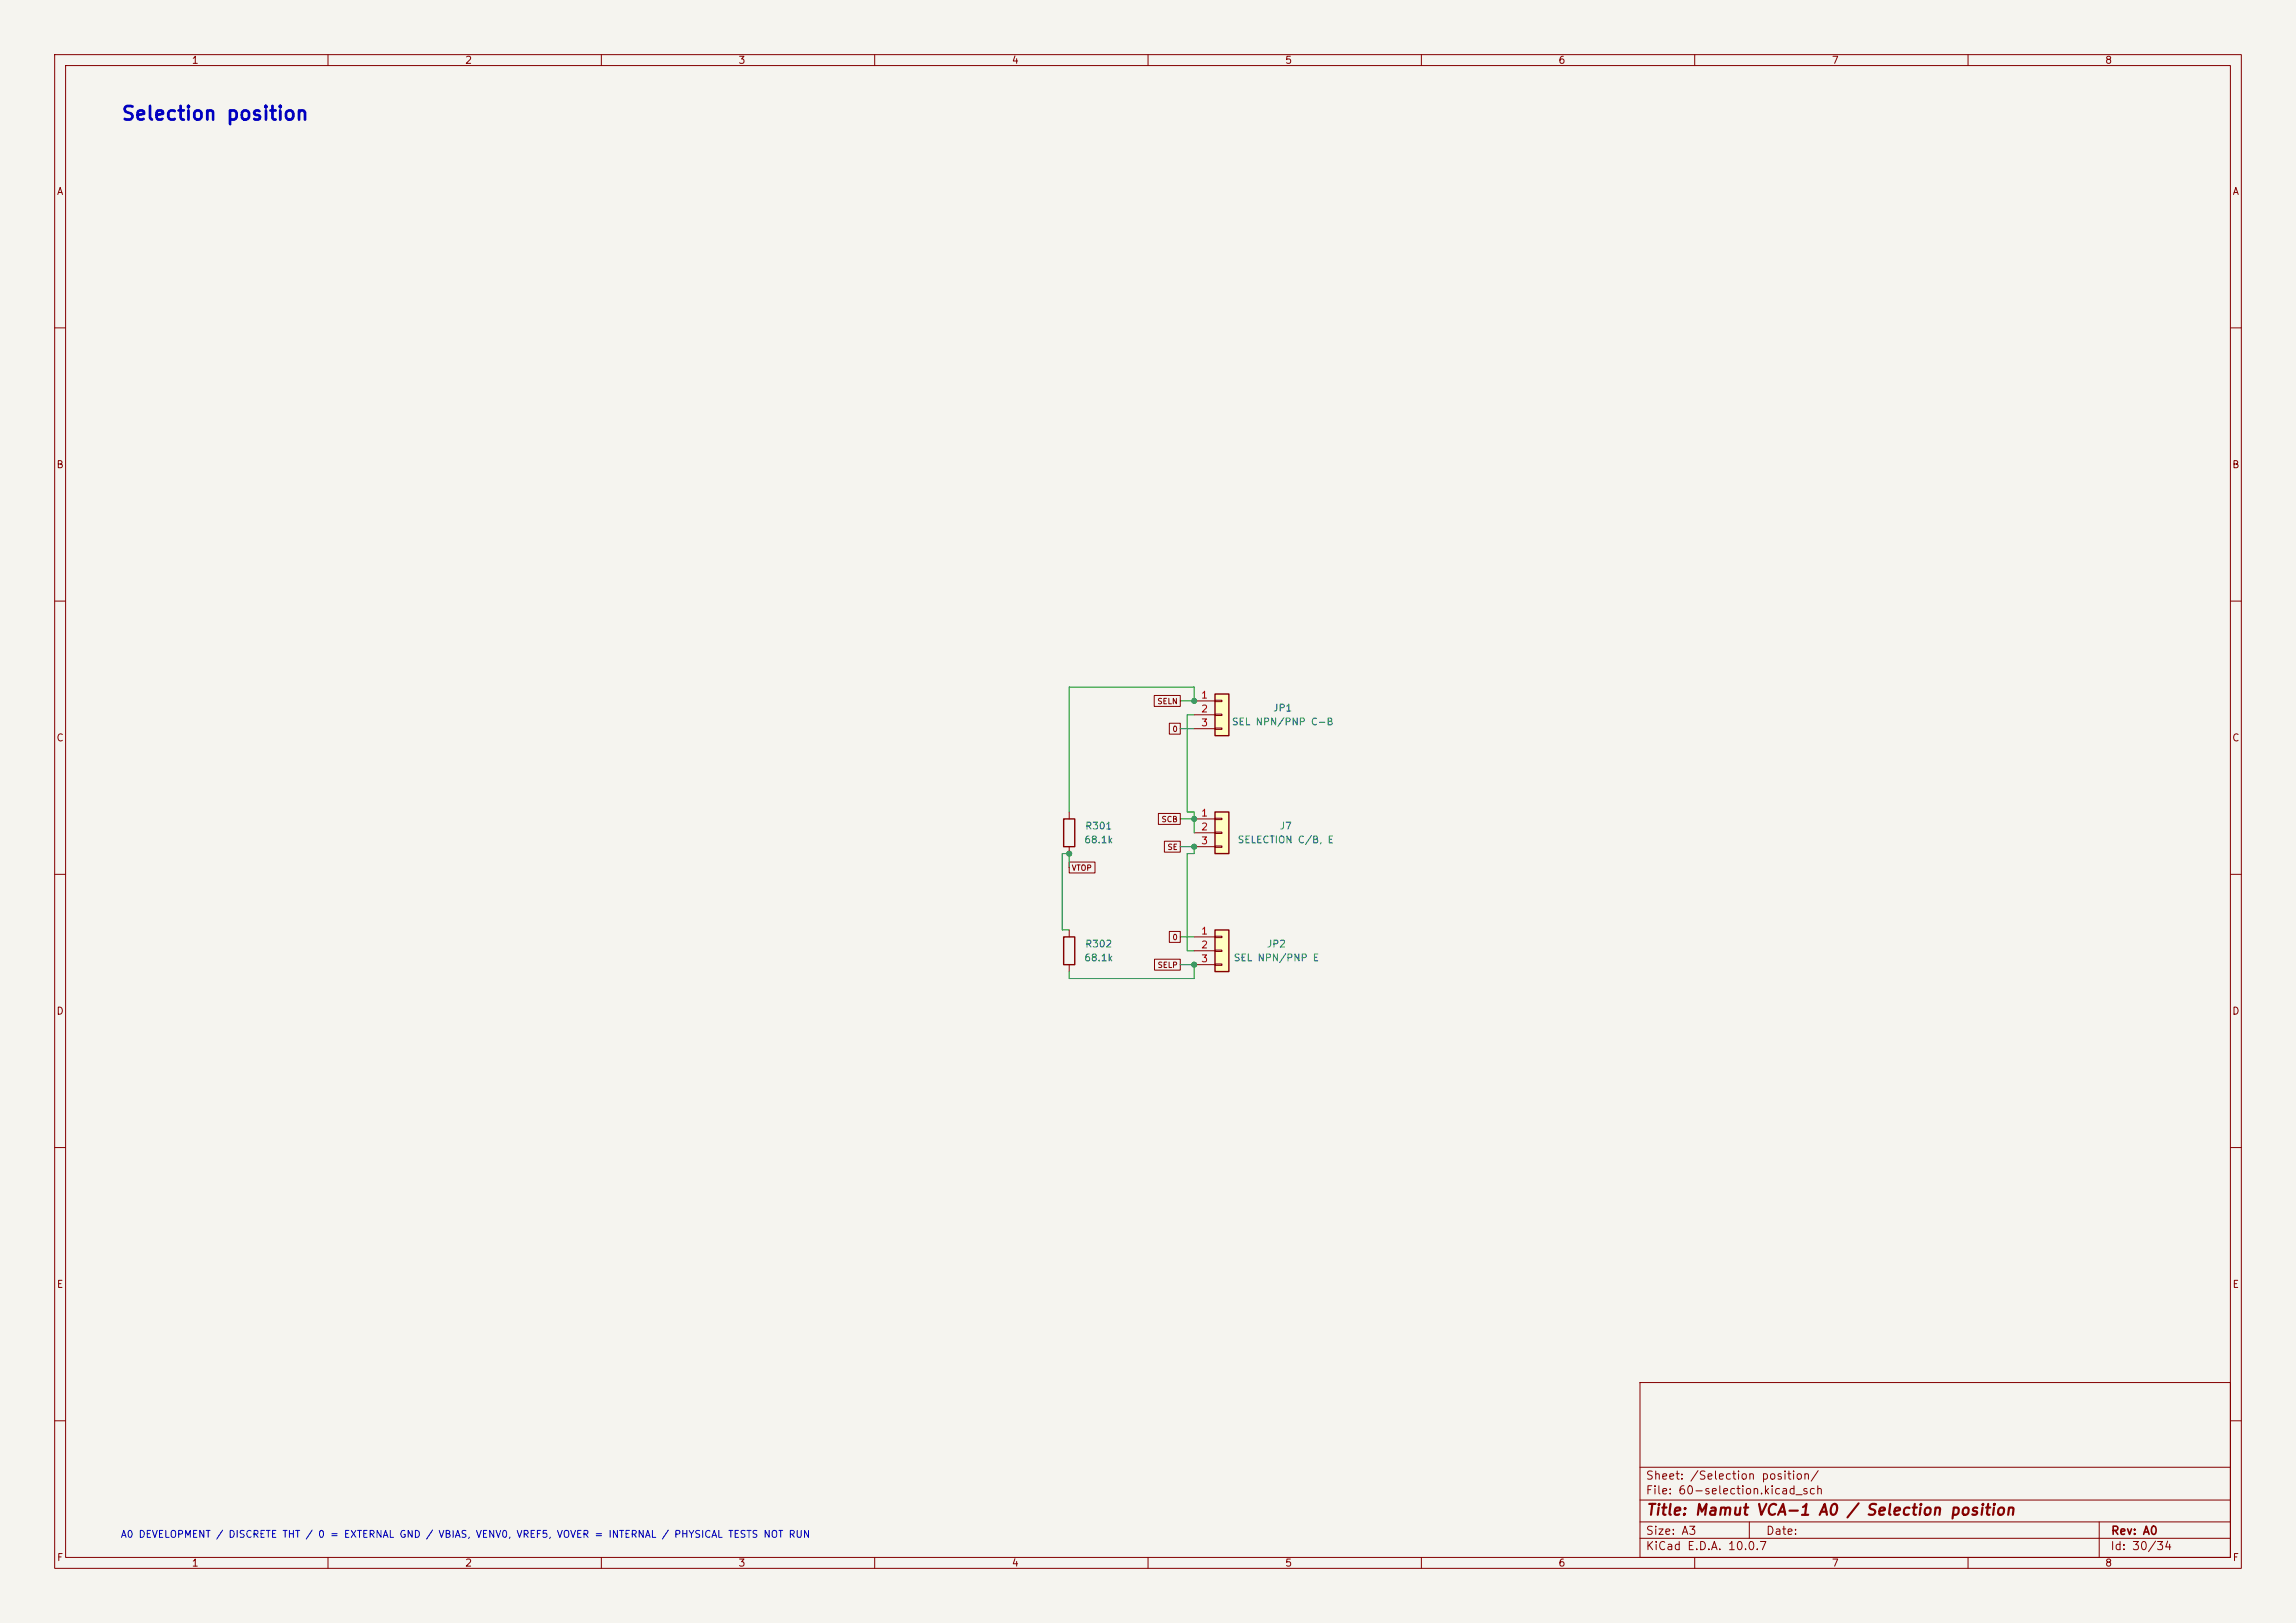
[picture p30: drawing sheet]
<svg xmlns="http://www.w3.org/2000/svg" width="420mm" height="297mm" viewBox="0 0 420 297" stroke-linecap="round" stroke-linejoin="round" font-family="sans-serif">
<defs><g id="words">
<text font-size="2.5" fill="#0000c2" x="22.1" y="22.6">Selection position</text>
<text font-size="2" fill="#840000" x="301" y="277.8">Title: Mamut VCA-1 A0 / Selection position</text>
<g font-size="1.5" fill="#840000">
<text x="300.9" y="273.8">File: 60-selection.kicad_sch</text>
<text x="300.9" y="271.1">Sheet: /Selection position/</text>
<text x="300.9" y="281.2">Size: A3</text>
<text x="322.9" y="281.2">Date:</text>
<text x="386" y="281.2">Rev: A0</text>
<text x="300.9" y="284">KiCad E.D.A. 10.0.7</text>
<text x="385.9" y="284">Id: 30/34</text>
</g>
<g font-size="1.3" fill="#840000">
<text x="35" y="12">1</text>
<text x="85" y="12">2</text>
<text x="135" y="12">3</text>
<text x="185" y="12">4</text>
<text x="235" y="12">5</text>
<text x="285" y="12">6</text>
<text x="335" y="12">7</text>
<text x="385" y="12">8</text>
<text x="10.3" y="36">A</text>
<text x="408.3" y="36">A</text>
<text x="10.2" y="86">B</text>
<text x="408.2" y="86">B</text>
<text x="10.2" y="136">C</text>
<text x="408.2" y="136">C</text>
<text x="10.2" y="186">D</text>
<text x="408.2" y="186">D</text>
<text x="10.3" y="236">E</text>
<text x="408.3" y="236">E</text>
<text x="10.3" y="286">F</text>
<text x="35" y="287">1</text>
<text x="85" y="287">2</text>
<text x="135" y="287">3</text>
<text x="185" y="287">4</text>
<text x="235" y="287">5</text>
<text x="285" y="287">6</text>
<text x="335" y="287">7</text>
<text x="385" y="287">8</text>
<text x="408.3" y="286">F</text>
</g>
<g font-size="1.3" fill="#a90000">
<text x="219.6" y="128.1">1</text>
<text x="219.6" y="130.7">2</text>
<text x="219.6" y="133.2">3</text>
<text x="219.6" y="149.7">1</text>
<text x="219.6" y="152.3">2</text>
<text x="219.6" y="154.8">3</text>
<text x="219.6" y="171.3">1</text>
<text x="219.6" y="173.9">2</text>
<text x="219.6" y="176.4">3</text>
</g>
<g font-size="1.3" fill="#006464">
<text x="232.8" y="130.5">JP1</text>
<text x="225.2" y="133">SEL NPN/PNP C-B</text>
<text x="198.2" y="154.6">68.1k</text>
<text x="198.4" y="152.1">R301</text>
<text x="226.3" y="154.6">SELECTION C/B, E</text>
<text x="234" y="152.1">J7</text>
<text x="198.4" y="173.7">R302</text>
<text x="231.6" y="173.7">JP2</text>
<text x="198.2" y="176.2">68.1k</text>
<text x="225.6" y="176.2">SEL NPN/PNP E</text>
</g>
<text font-size="1.3" fill="#0000c2" x="22" y="281.7">A0 DEVELOPMENT / DISCRETE THT / 0 = EXTERNAL GND / VBIAS, VENV0, VREF5, VOVER = INTERNAL / PHYSICAL TESTS NOT RUN</text>
<g font-size="1" fill="#840000">
<text x="211.6" y="129.1">SELN</text>
<text x="214.4" y="134.2">0</text>
<text x="212.4" y="150.7">SCB</text>
<text x="213.5" y="155.8">SE</text>
<text x="196" y="159.6">VTOP</text>
<text x="214.4" y="172.3">0</text>
<text x="211.7" y="177.4">SELP</text>
</g>
</g></defs>
<path d="M0 0h420v297h-420z" fill="#f5f4ef" stroke="#f5f4ef" stroke-width=".18"/>
<g fill="none" stroke="#840000" stroke-width=".18">
<path d="M10 10h400v277h-400zM12 12h396v273h-396zM60 10v2M110 10v2M160 10v2M210 10v2M260 10v2M310 10v2M360 10v2M10 60h2M408 60h2M10 110h2"/>
<path d="M408 110h2M10 160h2M408 160h2M10 210h2M408 210h2M300 253h108v32h-108zM10 260h2M300 278.5h108M300 274.5h108M300 268.5h108M320 278.5v3M384 278.5v6.5"/>
<path d="M408 260h2M60 285v2M110 285v2M160 285v2M210 285v2M260 285v2M300 281.5h108M310 285v2M360 285v2"/>
</g>
<path d="M222.2 170.2h2.6v7.6h-2.6z" fill="#ffffc2"/>
<path d="M194.6 149.9h2v5h-2zM222.2 170.2h2.6v7.6h-2.6z" fill="none" stroke="#840000" stroke-width=".25"/>
<path d="M195.6 148.6v1.3M195.6 154.9v1.3M218.4 171.5h3.8M218.4 174h3.8M218.4 176.5h3.8M222.2 171.3h1.3v.3h-1.3zM222.2 173.9h1.3v.2h-1.3zM222.2 176.4h1.3v.3h-1.3z" fill="none" stroke="#840000" stroke-width=".18"/>
<path d="M222.2 148.6h2.6v7.6h-2.6z" fill="#ffffc2"/>
<path d="M222.2 148.6h2.6v7.6h-2.6zM194.6 171.5h2v5h-2z" fill="none" stroke="#840000" stroke-width=".25"/>
<path d="M218.4 149.9h3.8M218.4 152.4h3.8M218.4 154.9h3.8M222.2 149.7h1.3v.3h-1.3zM222.2 152.3h1.3v.2h-1.3zM222.2 154.8h1.3v.3h-1.3zM195.6 170.2v1.3M195.6 176.5v1.3" fill="none" stroke="#840000" stroke-width=".18"/>
<path d="M222.2 127h2.6v7.6h-2.6z" fill="#ffffc2"/>
<path d="M222.2 127h2.6v7.6h-2.6z" fill="none" stroke="#840000" stroke-width=".25"/>
<g fill="none" stroke="#840000" stroke-width=".18">
<path d="M211.1 127.3h4.8v2h-4.8zM213.9 132.3h2v2.1h-2zM218.4 128.3h3.8M218.4 130.8h3.8M218.4 133.4h3.8M222.2 128.1h1.3v.3h-1.3zM222.2 130.7h1.3v.2h-1.3zM222.2 133.2h1.3v.3h-1.3zM195.6 157.7h4.7v2.1h-4.7zM211.9 148.9h4v2h-4zM213 153.9h2.9v2h-2.9zM211.2 175.5h4.7v2h-4.7z"/>
<path d="M213.9 170.4h2v2.1h-2z"/>
</g>
<path d="M215.9 128.3h2.5v-2.6h-22.8v22.9M215.9 133.4h2.5M218.4 130.8h-1.2v17.8h1.2v3.8M195.6 158.8v-2.6h-1.3v14h1.3M215.9 154.9h2.5v1.3h-1.2v17.8h1.2M215.9 149.9h2.5M215.9 176.5h2.5v2.6h-22.8v-1.3M215.9 171.5h2.5" fill="none" stroke="#009600" stroke-width=".18"/>
<g fill="#009600" stroke="#009600" stroke-width=".18">
<circle cx="195.6" cy="156.2" r=".46"/>
<circle cx="218.4" cy="128.3" r=".46"/>
<circle cx="218.4" cy="176.5" r=".46"/>
<circle cx="218.4" cy="149.9" r=".46"/>
<circle cx="218.4" cy="154.9" r=".46"/>
</g>
<use href="#words"/>
</svg>
